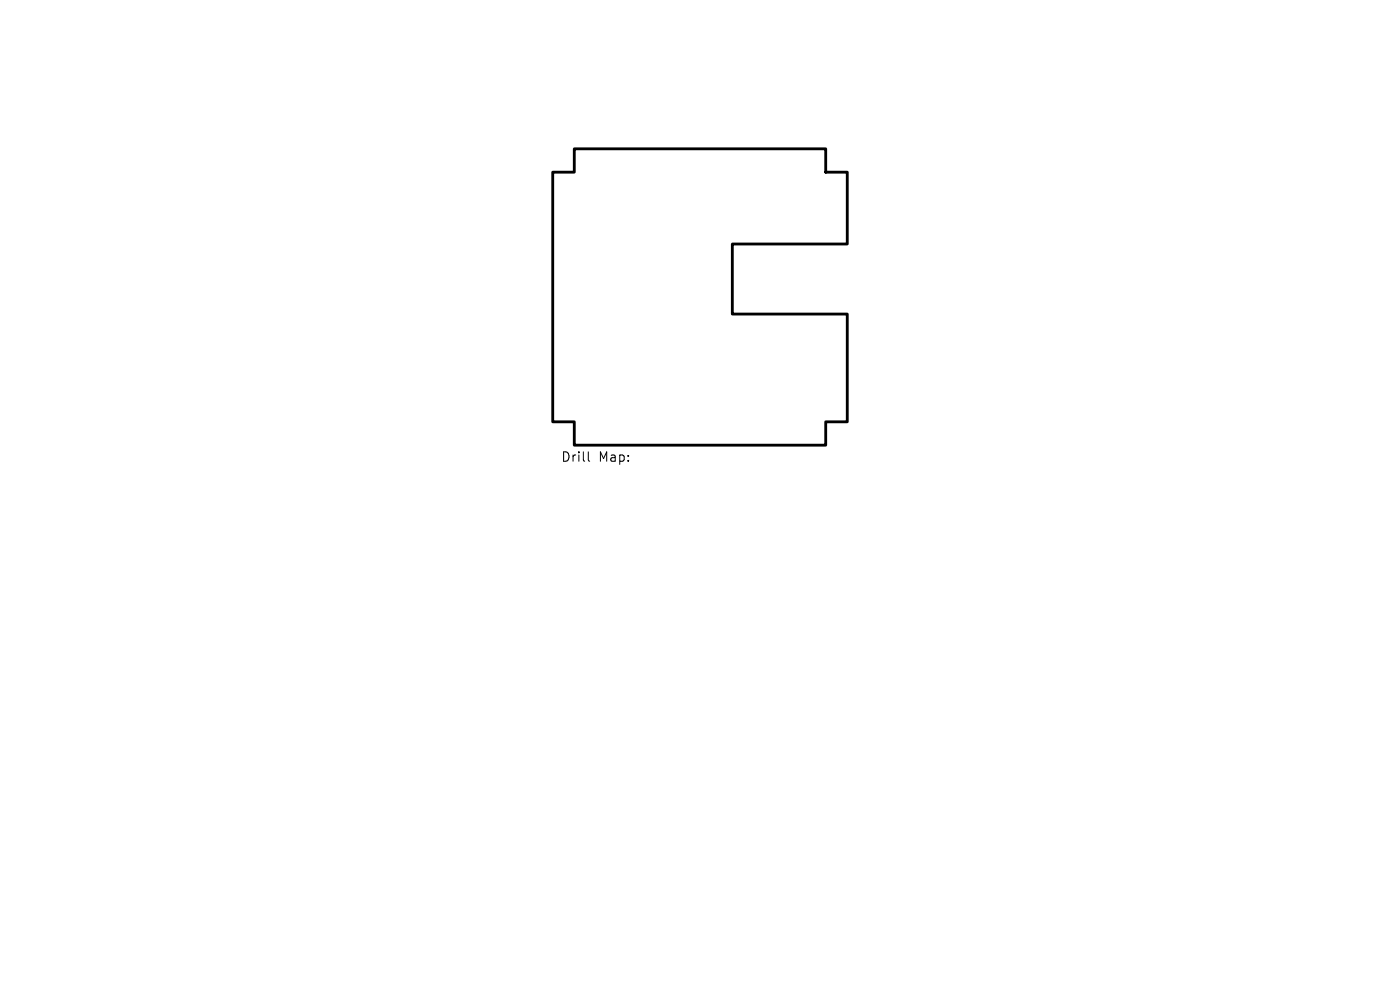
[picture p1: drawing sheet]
<svg xmlns="http://www.w3.org/2000/svg" width="297mm" height="210mm" viewBox="0 0 297 210" stroke-linecap="round" stroke-linejoin="round" font-family="sans-serif">
<defs><g id="words">
<g font-size="2.8">
<text x="119" y="98.2">Drill</text>
<text x="127" y="98.2">Map:</text>
</g>
</g></defs>
<path d="M121.8 31.6h53.4v4.9h4.5v15.3h-24.3v14.8h24.3v22.9h-4.5v4.9h-53.4v-4.9h-4.5v-53h4.5z" fill="none" stroke="#000" stroke-width=".6"/>
<path d="M124.8 95.8v1.8l.3 .2" fill="none" stroke="#000" stroke-width=".21"/>
<use href="#words"/>
</svg>
